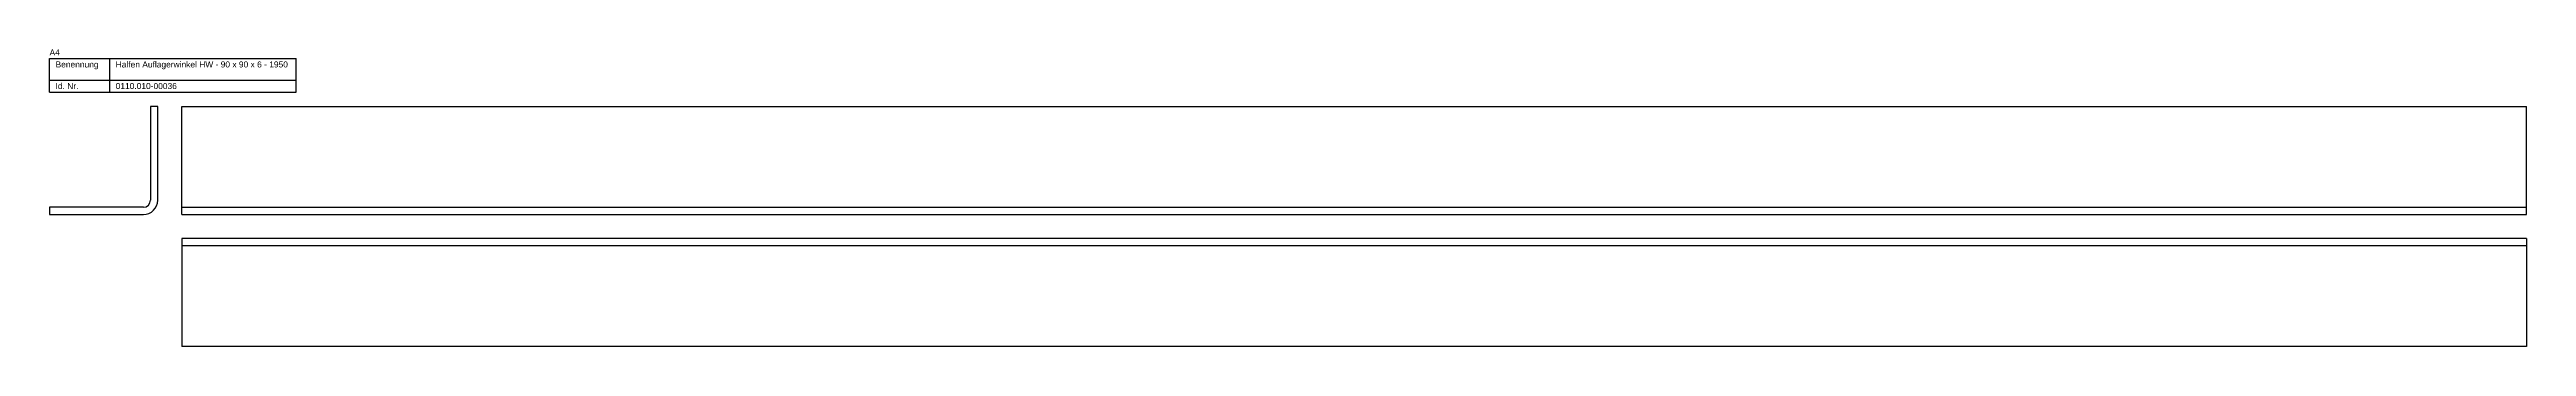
# Model space of a CAD drawing. Header units: millimetres. Extents: x 3 to 3458, y -4052 to 271.
# Drawn here: x 1148 to 3208, y -3172 to -2924 of the extents above; entities that cross this region are included whole.
import ezdxf

# ---------------------------------------------------------------- set-up
doc = ezdxf.new("R2010")
doc.units = ezdxf.units.MM
doc.layers.add('HALFEN-KONSOLANKER', color=2, linetype='CONTINUOUS')
doc.styles.add('ARIAL50', font='ARIAL.TTF', dxfattribs={"height": 5})

msp = doc.modelspace()

# ---------------------------------------------------------------- linework, layer by layer
at = {"layer": 'HALFEN-KONSOLANKER'}
for p, q in [((1148.4, -2959.8), (1148.4, -2931.8)), ((1148.4, -2931.8), (1353.4, -2931.8)), ((1198.4, -2959.8), (1198.4, -2931.8)), ((1353.4, -2959.8), (1353.4, -2931.8)), ((1148.4, -2949.8), (1353.4, -2949.8)), ((1148.4, -2959.8), (1353.4, -2959.8)), ((1232.4, -2971.8), (1232.4, -3049.8)), ((1238.4, -2971.8), (1232.4, -2971.8)), ((1238.4, -3049.8), (1238.4, -2971.8)), ((1258.4, -2971.8), (3208.4, -2971.8)), ((1258.4, -3061.8), (1258.4, -2971.8)), ((3208.4, -3061.8), (3208.4, -2971.8)), ((1226.4, -3055.8), (1148.4, -3055.8)), ((1148.4, -3055.8), (1148.4, -3061.8)), ((1148.4, -3061.8), (1226.4, -3061.8)), ((1258.4, -3055.8), (3208.4, -3055.8)), ((1258.4, -3061.8), (3208.4, -3061.8)), ((3208.4, -3081.8), (1258.4, -3081.8)), ((1258.4, -3081.8), (1258.4, -3171.8)), ((3208.4, -3087.8), (1258.4, -3087.8)), ((3208.4, -3081.8), (3208.4, -3171.8)), ((3208.4, -3171.8), (1258.4, -3171.8))]:
    msp.add_line(p, q, dxfattribs=at)
for radius in [6, 12]:
    msp.add_arc((1226.4, -3049.8), radius, 270, 0, dxfattribs=at)

# ---------------------------------------------------------------- texts
at = {"layer": 'HALFEN-KONSOLANKER', "style": 'ARIAL50'}
for s, p in [('A4', (1148.4, -2929.3)), ('Benennung', (1153.4, -2939.3)), ('Halfen Auflagerwinkel HW - 90 x 90 x 6 - 1950', (1203.4, -2939.3)), ('Id. Nr.', (1153.4, -2957.3)), ('0110.010-00036', (1203.4, -2957.3))]:
    msp.add_text(s, height=5, dxfattribs=at).set_placement(p)

doc.saveas('drawing.dxf')
